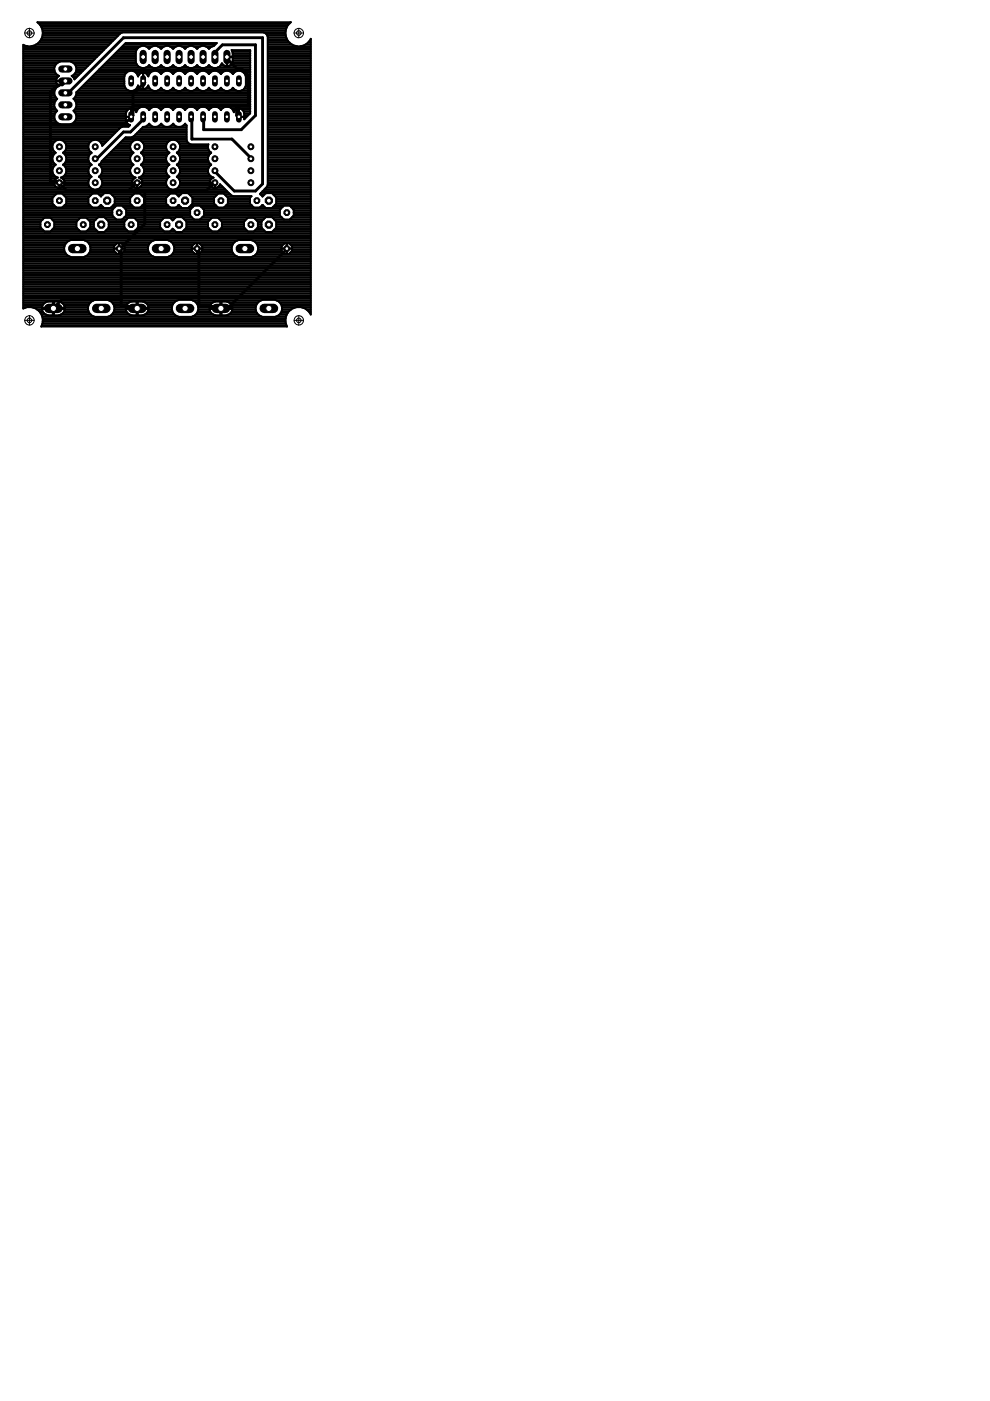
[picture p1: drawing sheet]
<svg xmlns="http://www.w3.org/2000/svg" width="210mm" height="297mm" viewBox="0 0 210 297" stroke-linecap="round" stroke-linejoin="round" font-family="sans-serif">
<g fill="none" stroke="#000" stroke-width=".61">
<path d="M13.9 19.7l.3-.2h.5l11.5-11.5h29.5v31l-1.5 1.5h-4.5l-4-4-.1-.3M13.9 17.2l-.7 .8h-1l-1.5 1.5v19h1.5l2 2h29.5l1.9-1.8M30.4 17.2l.3 .3-2 2h-.5v5l-2 2h-15.5M45.6 12.1l.1-1.1 1.5-1.5h7v15l-3 3h-8v-2.5l-.1-.2M48.1 12.1l.1 .4 2 2h1l1.5 1.5v6.5h-24.5M29.1 38.7l-1.9 1.8M30.4 24.8l.3 .2-3 3h-1.5l-5.5 5.5-.5 .2M40.5 24.8l.2 .2v4.5h8.5l4 4.2M50.2 22.5v2l.5 .3M25.7 59h16.5M30.7 40.5v7l-5 5-.4 .2 .4 .3v12h3l.4 .4M41.8 52.7l.4 .3v12h4.5l.1 .4 .4-.4h1.5l12.1-12.3"/>
<path d="M25.7 63.5h-12.5l-1.9 1.9"/>
</g>
<g fill="none" stroke="#000" stroke-width=".42">
<path d="M4.9 9.8h17.9M4.9 15h6.7M4.9 19.9h6.6M4.9 19.5h6.6M4.9 19.2h6.7M4.9 18.8h6.9M4.9 18.4h7.2M4.9 18.1h7.4M4.9 17.7h7.1M4.9 17.3h7M4.9 16.9h7M4.9 16.6h7.1"/>
<path d="M4.9 16.2h7.5M4.9 15.8h7.1M4.9 15.4h6.8M4.9 14.7h6.6M4.9 14.3h6.6M4.9 13.9h6.8M4.9 13.5h7M4.9 13.2h7.5M4.9 12.8h14.9M4.9 12.4h15.3M4.9 12.1h15.7M4.9 11.7h16"/>
<path d="M4.9 11.3h16.4M4.9 10.9h16.8M4.9 10.6h17.2M4.9 10.2h17.5M5.9 9.8l-1-.3v55.9a2.82 2.82 0 0 1 3.4 .5 2.82 2.82 0 0 1 .4 3.3h52.2a2.82 2.82 0 0 1 1.2-3.8 2.82 2.82 0 0 1 3.8 1.3v-58.5a2.87 2.87 0 0 1-2.2 1.6M6.6 9.8a2.84 2.84 0 0 0 2.4-2.1 2.84 2.84 0 0 0-1.1-3h53.8a2.85 2.85 0 0 0-1.1 3 2.85 2.85 0 0 0 2.4 2.1M7.7 9.4h15.5M8.2 9.1h15.3M8.2 5h53.2M8.5 8.7h15.4M8.5 5.3h52.6M8.7 8.3h15.6"/>
<path d="M8.7 5.7h52.2M8.9 7.9h15.8M8.9 6.1h51.8M9 7.6h16M9 6.4h51.6M9.1 7.2h16.3M9.1 6.8h51.4M11.5 14.3a1.57 1.57 0 0 0 1 1.8l-.5 .4-.1 .6 1.9 .1h-1.9M11.5 14.3l.3-.6 .4-.4 .6-.3h2.1l.6 .3 .5 .4 .2 .6M11.8 18.8a1.56 1.56 0 0 0 .3 2.2l-.6 .9v.6M11.9 17.2v.1M11.9 17.3l.1 .3"/>
<path d="M12 17.6l.5 .6-.7 .6M15.3 13.2h4.1M15.3 16.2h1.1M15.7 15.8h1.1M15.7 16.6h.4M15.8 13.5h3.2M16 15.4h1.2M16 13.9h2.7M16.2 15h1.3M16.2 14.3a1.52 1.52 0 0 1-1 1.8l.6 .7 9.7-9.8 .5-.1h29.9l.4 .1 .5 .8v31.4l-.2 .4-1.5 1.5 .6 .6 .6-.7h1.4l.9 .9v1.3l-.9 .9h-1.4l-.6-.7-.6 .6h-1.3l-.8-.8M16.2 19.9h36.8M16.2 14.7h1.7"/>
<path d="M16.2 14.3h2.1M16.2 19.5h36.8M16.6 19.2h10.6M17 18.8h9.7M17.4 18.4h9.1M17.7 18.1h8.7M18.1 17.7h8.3M18.5 17.3h7.9M18.8 16.9h7.6M19.2 16.6h7.2M19.6 16.2h6.8M20 15.8h6.5"/>
<path d="M20.3 15.4h6.5M20.7 15h6.8M21.1 14.7h31.9M21.5 14.3h8.3M21.8 13.9h7.4M22.2 13.5h6.8M22.6 13.2h6.2M23 12.8h5.8M23.3 12.4h5.5M23.7 12.1h5.1M24.1 11.7h4.7M24.5 11.3h4.3"/>
<path d="M24.8 10.9h4M25.2 10.6h3.8M25.6 10.2h3.7M26 9.8h3.9M26.3 9.4h19.4M28.2 15h4.3M28.4 19.2h3.9M28.8 15.4h1.2M28.9 18.8h.9M29.1 15.8h.4M29.1 18.4h.3M29.3 16.2a1.49 1.49 0 0 0-1.5-1.2 1.49 1.49 0 0 0-1.4 1.2v1.9a1.49 1.49 0 0 0 1.4 1.2 1.49 1.49 0 0 0 1.5-1.2l.1 .3"/>
<path d="M29.3 16.2a1.13 1.13 0 0 1 1.1-.8 1.13 1.13 0 0 1 1 .8M29.3 16.2h.1M30.4 15.4v3.5M30.4 17.2h.1M30.4 18.8h.1M30.4 18.4h.1M30.4 18.1h.1M30.4 17.7h.1M30.4 17.3h.1M30.4 16.9h.1M30.4 16.6h.1M30.4 16.2h.1"/>
<path d="M30.4 15.8h.1M30.4 15.4h.1M30.7 15.4h1.2M30.8 9.8h1.6M30.9 18.8h.9M30.9 14.3h1.4M31.2 15.8h.4M31.3 18.4h.2M31.4 16.2h.1M31.5 10.2h.3M31.5 13.9h.2M33.3 15h1.8"/>
<path d="M33.4 9.8h1.5M33.5 19.2h1.4M33.5 14.3h1.3M33.9 15.4h.5M34 18.8h.3M34 10.2h.3M34 13.9h.3M34.2 15.7a1.49 1.49 0 0 0-1.6-.7 1.49 1.49 0 0 0-1.2 1.2M34.2 15.7a1.51 1.51 0 0 1 2.5 0M34.2 15.7h.1M35.8 15h1.8M35.9 9.8h1.6"/>
<path d="M36 19.2h1.4M36 14.3h1.4M36.4 15.4h.6M36.5 10.2h.4M36.5 18.8h.4M36.6 13.9h.2M36.7 15.7h.1M38.3 15h1.8M38.4 9.8h1.6M38.5 19.2h1.4M38.5 14.3h1.4M39 15.4h.5"/>
<path d="M39.1 10.2h.3M39.1 18.8h.3M39.1 13.9h.3M39.2 15.7a1.5 1.5 0 0 0-2.5 0M39.2 15.7h.1M40.9 15h1.8M41 9.8h1.6M41.1 19.2h1.4M41.1 14.3h1.4M41.5 15.4h.5M41.6 10.2h.4M41.6 18.8h.3"/>
<path d="M41.6 13.9h.3M41.8 15.7a1.5 1.5 0 0 0-2.6 0M41.8 15.7h.1M41.8 15.7a1.48 1.48 0 0 1 2.5 0M43.4 15h1.8M43.5 9.8h1.6M43.6 19.2h1.4M43.6 14.3h1.4M44 15.4h.6M44.1 10.2h.4M44.2 18.8h.3M44.2 13.9h.2"/>
<path d="M44.3 15.7a1.5 1.5 0 0 1 2.5 0M44.3 15.7h.1M46 15h1.8M46.2 19.2h1.3M46.2 14.3h6.8M46.6 15.4h.5M46.7 18.8h.3M46.7 13.9h.9M46.9 15.7a1.5 1.5 0 0 1 2.5 0M46.9 15.7h-.1M47 13.5h.1M48.1 13.9h.1"/>
<path d="M48.1 13.5h.1M48.1 13.2h.1M48.1 12.8h.1M48.1 12.4h.1M48.2 12.1h4.8M48.5 15h1.8M48.7 13.9h4.3M48.7 19.2h1.4M49.1 13.5h3.9M49.1 15.4h.5M49.2 18.8h.4M49.3 10.9h3.7"/>
<path d="M49.3 13.2h3.7M49.3 12.8h3.7M49.3 12.4h3.7M49.3 11.7h3.7M49.3 11.3h3.7M49.4 15.7a1.51 1.51 0 0 1 1.6-.7 1.51 1.51 0 0 1 1.1 1.2v1.9a1.51 1.51 0 0 1-1.2 1.2 1.51 1.51 0 0 1-1.5-.7 1.49 1.49 0 0 1-2.6 0 1.49 1.49 0 0 1-2.5 0 1.48 1.48 0 0 1-2.5 0 1.5 1.5 0 0 1-2.6 0 1.49 1.49 0 0 1-2.5 0 1.49 1.49 0 0 1-2.5 0 1.49 1.49 0 0 1-1.6 .7 1.49 1.49 0 0 1-1.2-1.2 1.12 1.12 0 0 1-.9 .8 1.12 1.12 0 0 1-1.1-.5M49.4 15.7h.1M51 15h2M51.2 19.2h1.8M51.7 15.4h1.3M51.8 18.8h1.2M52 15.8h1"/>
<path d="M52 18.4h1M52.1 16.2h.9M52.1 18.1h.9M52.1 17.7h.9M52.1 17.3h.9M52.1 16.9h.9M52.1 16.6h.9M56.4 7.2h4.1M56.7 7.6h3.9M56.8 9.8h9.1M56.8 15h9.1M56.8 19.9h9.1"/>
<path d="M56.8 19.5h9.1M56.8 19.2h9.1M56.8 18.8h9.1M56.8 18.4h9.1M56.8 18.1h9.1M56.8 17.7h9.1M56.8 17.3h9.1M56.8 16.9h9.1M56.8 16.6h9.1M56.8 16.2h9.1M56.8 15.8h9.1M56.8 15.4h9.1"/>
<path d="M56.8 14.7h9.1M56.8 14.3h9.1M56.8 13.9h9.1M56.8 13.5h9.1M56.8 13.2h9.1M56.8 12.8h9.1M56.8 12.4h9.1M56.8 12.1h9.1M56.8 11.7h9.1M56.8 11.3h9.1M56.8 10.9h9.1M56.8 10.6h9.1"/>
<path d="M56.8 10.2h9.1M56.8 9.4h5.1M56.8 9.1h4.6M56.8 8.7h4.3M56.8 8.3h4.1M56.8 7.9h3.9M64.8 9.4h1.1M65.3 9.1h.6M65.6 8.7h.3M65.8 8.3h.1M4.9 29.7h18M4.9 39.8h7.2"/>
<path d="M4.9 39.4h6.8M4.9 39h6.6M4.9 38.7h6.6M4.9 38.3h6.7M4.9 37.9h7M4.9 37.5h7M4.9 37.1h6.6M4.9 36.8h6.3M4.9 36.4h6.2M4.9 36h6.2M4.9 35.6h6.3M4.9 35.3h6.5"/>
<path d="M4.9 34.9h6.8M4.9 34.5h6.5M4.9 34.1h6.3M4.9 33.8h6.2M4.9 33.4h6.2M4.9 33h6.4M4.9 32.7h6.6M4.9 32.3h6.8M4.9 31.9h6.4M4.9 31.5h6.3M4.9 31.2h6.2M4.9 30.8h6.2"/>
<path d="M4.9 30.4h6.4M4.9 30h6.7M4.9 29.3h18.4M4.9 28.9h18.8M4.9 28.5h19.2M4.9 28.2h19.5M4.9 27.8h19.9M4.9 27.4h20.3M4.9 27h20.7M4.9 26.7h22.5M4.9 26.3h7.7M4.9 25.9h7.1"/>
<path d="M4.9 25.5h6.8M4.9 25.2h6.7M4.9 24.8h6.6M4.9 24.4h6.6M4.9 24h6.8M4.9 23.7h7.1M4.9 23.3h7M4.9 22.9h6.8M4.9 22.5h6.6M4.9 22.2h6.6M4.9 21.8h6.7M4.9 21.4h6.8"/>
<path d="M4.9 21h7.2M4.9 20.7h7M4.9 20.3h6.7M11.1 30.8v.6l.2 .6 .4 .4M11.3 34.5l.4 .4M11.5 38.7h2.2M11.5 38.7v.3M11.5 39l.2 .5 .4 .3M11.5 22.5l.3 .6 .3 .4a1.6 1.6 0 0 0-.6 1.6 1.6 1.6 0 0 0 1.3 1.3h2.1a1.6 1.6 0 0 0 1.3-1.3 1.6 1.6 0 0 0-.6-1.6l.4-.4 .2-.6M11.7 32.4a1.48 1.48 0 0 0-.4 2.1M11.7 34.9h.1a1.48 1.48 0 0 0-.7 1.6 1.48 1.48 0 0 0 1.2 1.2l-.4 .2M11.7 32.4h.1"/>
<path d="M11.9 37.9l-.4 .8M12.1 39.8h.9M12.3 29.7l-.6 .2-.6 .9M12.6 38.7v1.2M12.6 39.8h.1M12.6 39.4h.1M12.6 39h.1M12.9 29.7l.5 .2 .4 .4 .3 .5M13 39.8h6.2M13.3 37.5h6M13.3 37.9h5.7M13.4 32.4h.1"/>
<path d="M13.4 34.9a1.49 1.49 0 0 1 .7 1.6 1.49 1.49 0 0 1-1.2 1.2 1.11 1.11 0 0 1 .8 1M13.4 32.4a1.51 1.51 0 0 1 0 2.5M13.4 34.9h6M13.5 39.4h5.4M13.5 32.3h5.8M13.6 30h5.6M13.6 38.3h5.2M13.7 32.7h5.4M13.7 39l-.3 .5-.4 .3M13.7 39h5M13.7 38.7v.3M13.7 38.7h5"/>
<path d="M13.7 37.1h5.4M13.7 35.3h5.3M13.8 34.5h5.2M13.9 31.9h5M13.9 30.4h5M13.9 33h5M13.9 36.8h4.9M13.9 35.6h4.9M14 34.1h4.8M14 31.5h4.8M14 30.8h4.8M14.1 30.8v.6l-.3 .6-.4 .4"/>
<path d="M14.1 36.4h4.6M14.1 36h4.6M14.1 33.8h4.6M14.1 33.4h4.6M14.1 31.2h4.6M15.1 26.3h12M15.7 21h37.3M15.7 25.9h11.1M15.7 23.7h11.1M15.8 23.3h11.3M15.9 20.7h37.1M16 21.4h37"/>
<path d="M16 25.5h10.7M16 24h10.7M16 22.9h13.5M16.1 20.3h36.9M16.1 21.8h36.9M16.2 25.2h10.5M16.2 24.4h10.5M16.2 22.5v-.6l-.2-.6-.4-.3 .4-.4 .2-1 10.4-10.5h19.4l-.7 .6-.6 .3-.4 .4a1.52 1.52 0 0 0-2.5 0 1.55 1.55 0 0 0-2.6 0 1.55 1.55 0 0 0-2.5 0 1.54 1.54 0 0 0-2.5 0 1.54 1.54 0 0 0-2.6 0 1.58 1.58 0 0 0-1.6-.7 1.58 1.58 0 0 0-1.2 1.3v2.1a1.59 1.59 0 0 0 1.2 1.3 1.59 1.59 0 0 0 1.6-.6 1.57 1.57 0 0 0 2.6 0 1.57 1.57 0 0 0 2.5 0 1.57 1.57 0 0 0 2.5 0 1.57 1.57 0 0 0 2.6 0 1.55 1.55 0 0 0 2.5 0 1.58 1.58 0 0 0 2.8-.4 1.14 1.14 0 0 0 1 .7v-2h1.2a1.45 1.45 0 0 1-.9 1.9l-.2 .1v-2.1h1.1v-.8l-.2-.6h3.9v13.4l-1.2 1.3v-1.4l-.4-.6M16.2 24.8h10.5M16.2 22.5h36.8M16.2 22.2h36.8M18.7 39a1.5 1.5 0 0 0 1.5 1.2 1.5 1.5 0 0 0 1.5-1.2"/>
<path d="M19.4 32.4a1.51 1.51 0 0 0 0 2.5M19.4 34.9a1.49 1.49 0 0 0 0 2.6 1.46 1.46 0 0 0-.7 1.5M19.4 32.4h.1M19.9 29.7a1.49 1.49 0 0 0-1.2 1.1 1.49 1.49 0 0 0 .7 1.6M20.5 29.7l.5 .2 .7 .9M21 34.9a1.47 1.47 0 0 1 0 2.6l.4 .4M21 34.9h7.2M21.1 37.5h7.3M21.2 30h1.4M21.3 39.8h7.3M21.3 37.1h6.6M21.4 35.3h6.5"/>
<path d="M21.4 34.5h6.5M21.4 37.9l.3 .5v.6M21.4 37.9h6.9M21.5 30.4h.7M21.5 39.4h6.7M21.5 36.8h6.2M21.6 34.2l-.6 .7M21.6 35.6h6.1M21.6 38.3h6.5M21.7 30.8h.1M21.7 39h6.3M21.7 38.7h6.3"/>
<path d="M21.7 36.4h5.9M21.7 36h5.9M22 33.8h5.6M22.4 33.4h5.2M22.7 33h5M23.1 32.7h4.9M23.5 32.3h4.7M23.9 31.9h3.9M24.2 31.5h3.5M24.6 31.2h3M25 30.8h2.6M25.4 30.4h2.4"/>
<path d="M25.5 27.1l-3.8 3.7M25.7 30h2.4M26.1 29.7h13.5M26.5 29.3h13.1M26.7 24.8h1.1M26.7 25.5l.4 .8M27.1 26.3l.5 .2M27.6 26.5h.1M27.6 26.5l-.4 .4h-1.2l-.5 .2M27.6 30.8v.6l.2 .6 .5 .4M27.7 34.1l-6.1 .1M27.8 23v1.8"/>
<path d="M27.8 24.4h.1M27.8 24h.1M27.8 23.7h.1M27.8 23.3h.1M28 38.7h2.2M28 38.7a1.14 1.14 0 0 0 1.5 1.1M28.3 32.4a1.48 1.48 0 0 0 0 2.5M28.3 34.9a1.48 1.48 0 0 0-.7 1.6 1.48 1.48 0 0 0 1.2 1.2l-.4 .2M28.3 32.4h.1M28.3 28.9h11.3M28.4 37.9l-.4 .8M28.6 23.3h.5"/>
<path d="M28.7 28.5h10.9M28.8 29.7l-.5 .2-.5 .4-.2 .5M28.9 23.7h.1M29.1 38.7v1.2M29.1 39.8h.1M29.1 39.4h.1M29.1 39h.1M29.1 23.3l-.2 .5a1.13 1.13 0 0 0-1.2-.8 1.13 1.13 0 0 0-1 1v1.5M29.1 23.3a1.51 1.51 0 0 1 2.5 0M29.1 28.2h10.5M29.4 29.7a1.48 1.48 0 0 1 1.2 1.1 1.48 1.48 0 0 1-.7 1.6M29.5 27.8h10.1"/>
<path d="M29.5 39.8h6.1M29.7 37.5h6.1M29.8 37.9h5.7M29.8 27.4h9.8M29.9 32.4h.1M29.9 32.4a1.46 1.46 0 0 1 .4 2.1M29.9 34.9h6M30 39.4h5.4M30 32.3h5.8M30.1 30h5.6M30.1 38.3h5.2M30.2 39h5"/>
<path d="M30.2 32.7h5.4M30.2 38.7l-.2 .6-.5 .5M30.2 38.7h5M30.2 37.1h5.4M30.2 27h9.4M30.2 35.3h5.3M30.3 34.5h5.2M30.3 34.5l-.4 .4a1.48 1.48 0 0 1 .7 1.6 1.48 1.48 0 0 1-1.2 1.2l.6 .4 .2 .6M30.4 31.9h5M30.4 30.4h5M30.4 33h5M30.4 36.8h4.9"/>
<path d="M30.5 35.6h4.8M30.5 34.1h4.8M30.5 31.5h4.8M30.5 30.8h4.7M30.6 36.4h4.6M30.6 36h4.6M30.6 33.8h4.6M30.6 33.4h4.6M30.6 31.2h4.6M31.2 26.7h.8M31.2 22.9h.8M31.6 26.3h.1"/>
<path d="M31.6 23.3h.1M31.6 26.3l-.4 .4-.8 .2-2.1 2-.4 .2h-1.3l-5 5.1M31.6 23.3a1.51 1.51 0 0 1 2.5 0M31.6 26.3l.5 .4M33.7 26.7h.9M33.8 22.9h.7M34.1 26.3h.1M34.1 23.3h.1M34.1 26.3a1.48 1.48 0 0 1-2 .4M34.2 23.3a1.51 1.51 0 0 1 2.5 0M34.2 26.3a1.48 1.48 0 0 0 2.1 .4M35.2 39a1.5 1.5 0 0 0 1.5 1.2 1.5 1.5 0 0 0 1.5-1.2"/>
<path d="M35.5 37.9l-.3 .5v.6M35.5 34.5l.4 .4M35.9 32.4a1.48 1.48 0 0 0-.4 2.1M35.9 34.9a1.47 1.47 0 0 0 0 2.6l-.4 .4M35.9 32.4h.1M36.3 26.7h.8M36.3 22.9h.8M36.4 29.7a1.49 1.49 0 0 0-1.2 1.1 1.49 1.49 0 0 0 .7 1.6M36.7 26.3h.1M36.7 23.3h.1M36.7 26.3l-.4 .4M36.7 23.3a1.51 1.51 0 0 1 2.5 0"/>
<path d="M36.7 26.3l.4 .4M37 29.7l.5 .2 .5 .4 .2 .5M37.1 26.7l.6 .2h.6l.5-.2M37.5 32.4h.1M37.5 32.4a1.51 1.51 0 0 1 0 2.5M37.5 34.9a1.49 1.49 0 0 1 0 2.6l.5 .4M37.5 34.9h7.2M37.6 37.5h7.3M37.6 32.3h7.1M37.7 30h2M37.7 39.8h7.4M37.8 32.7h6.7"/>
<path d="M37.8 37.1h6.6M37.8 35.3h6.6M37.9 34.5h6.5M37.9 37.9h7M38 37.9l.2 .5v.6M38 31.9h6.3M38 30.4h2M38 39.4h6.7M38 33h6.3M38.1 36.8h6.1M38.1 35.6h6.1M38.1 34.1h6.1"/>
<path d="M38.1 38.3h6.5M38.1 31.5h6.1M38.1 30.8h6M38.2 30.8v.6l-.2 .6-.5 .4M38.2 39h6.3M38.2 38.7h6.3M38.2 36.4h5.9M38.2 36h5.9M38.2 33.8h5.9M38.2 33.4h5.9M38.2 31.2h5.9M38.8 26.7h.8"/>
<path d="M38.9 22.9h.7M39.2 26.3h.1M39.2 23.3a1.5 1.5 0 0 1 2.6 0M39.2 26.3l-.4 .4M39.2 23.3h.1M39.3 26.3l.3 .3v3.1l.4 .7 .4 .2h3.8a1.44 1.44 0 0 0 .5 1.8M41.4 22.9h.8M41.8 23.3a1.48 1.48 0 0 1 2.5 0M41.8 23.3h.1M43.9 22.9h.8M44.3 23.3h.1M44.3 23.3a1.5 1.5 0 0 1 2.5 0h.1"/>
<path d="M44.5 38.7v.3M44.5 38.7h1.1v1.2M44.5 39l.2 .5 .4 .3M44.7 32.4a1.51 1.51 0 0 0 0 2.5M44.7 34.9h.1a1.5 1.5 0 0 0-.7 1.5 1.5 1.5 0 0 0 1.2 1.3M44.7 32.4h.1M44.9 37.9l-.4 .8M45.1 39.8h.9M45.3 37.7h.1M45.3 37.7l-.4 .2M45.6 39.8h.1M45.6 39.4h.1"/>
<path d="M45.6 39h.1M46 39.8l.4-.3 .3-.4 2.3 2.3 .4 .2M46 39.8h1.4M46.5 22.9h.7M46.5 39.4h.5M46.8 23.3h.1M49 22.9h4M49.4 23.3h.5M49.5 23.7h.1M50.7 24.8h1.1M50.7 23v1.8M50.7 24.4h.1"/>
<path d="M50.7 24h.1M50.7 23.7h.1M50.7 23.3h.1M51.4 23.3a1.11 1.11 0 0 0-1.8 .5 1.52 1.52 0 0 0-1.2-1.2 1.52 1.52 0 0 0-1.5 .7M51.4 23.3h1.6M51.7 23.7h1.3M51.8 25.2h.1M51.8 24.8h.5M51.8 24.4h.9M51.8 24h1.2M56.5 39.8h9.4M56.7 39.4h9.2"/>
<path d="M56.8 29.7h9.1M56.8 39h9.1M56.8 38.7h9.1M56.8 38.3h9.1M56.8 37.9h9.1M56.8 37.5h9.1M56.8 37.1h9.1M56.8 36.8h9.1M56.8 36.4h9.1M56.8 36h9.1M56.8 35.6h9.1M56.8 35.3h9.1"/>
<path d="M56.8 34.9h9.1M56.8 34.5h9.1M56.8 34.1h9.1M56.8 33.8h9.1M56.8 33.4h9.1M56.8 33h9.1M56.8 32.7h9.1M56.8 32.3h9.1M56.8 31.9h9.1M56.8 31.5h9.1M56.8 31.2h9.1M56.8 30.8h9.1"/>
<path d="M56.8 30.4h9.1M56.8 30h9.1M56.8 29.3h9.1M56.8 28.9h9.1M56.8 28.5h9.1M56.8 28.2h9.1M56.8 27.8h9.1M56.8 27.4h9.1M56.8 27h9.1M56.8 26.7h9.1M56.8 26.3h9.1M56.8 25.9h9.1"/>
<path d="M56.8 25.5h9.1M56.8 25.2h9.1M56.8 24.8h9.1M56.8 24.4h9.1M56.8 24h9.1M56.8 23.7h9.1M56.8 23.3h9.1M56.8 22.9h9.1M56.8 22.5h9.1M56.8 22.2h9.1M56.8 21.8h9.1M56.8 21.4h9.1"/>
<path d="M56.8 21h9.1M56.8 20.7h9.1M56.8 20.3h9.1M4.9 41.6h6.5M4.9 60h61M4.9 59.6h61M4.9 59.2h61M4.9 58.9h61M4.9 58.5h61M4.9 58.1h61M4.9 57.7h61M4.9 57.4h61"/>
<path d="M4.9 57h61M4.9 56.6h61M4.9 56.2h61M4.9 55.9h61M4.9 55.5h61M4.9 55.1h61M4.9 54.7h61M4.9 54.4h9.8M4.9 54h9.3M4.9 53.6h8.9M4.9 53.2h8.8M4.9 52.9h8.7"/>
<path d="M4.9 52.5h8.7M4.9 52.1h8.8M4.9 51.8h8.9M4.9 51.4h9.3M4.9 51h9.9M4.9 50.6h61M4.9 50.2h61M4.9 49.9h61M4.9 49.5h61M4.9 49.1h15.8M4.9 48.7h4.2M4.9 48.4h3.8"/>
<path d="M4.9 48h3.7M4.9 47.6h3.7M4.9 47.2h3.7M4.9 46.9h3.8M4.9 46.5h4.2M4.9 46.1h15.8M4.9 45.8h19M4.9 45.4h18.9M4.9 45h18.9M4.9 44.6h18.9M4.9 44.3h19.1M4.9 43.9h7"/>
<path d="M4.9 43.5h6.6M4.9 43.1h6.2M4.9 42.8h6.2M4.9 42.4h6.2M4.9 42h6.2M4.9 41.3h6.9M4.9 40.9h43.6M4.9 40.5h43.2M4.9 40.1h14.8M11 48.7h5.7M11 46.5h5.7M11.1 43.2v-1.3l.9-.8h1.2l.9 .8v1.3"/>
<path d="M11.1 43.2l.9 .8h1.2l.9-.8M11.4 48.4h4.9M11.4 46.9h4.9M11.5 48h4.7M11.5 47.6h4.7M11.5 47.2h4.7M13.3 43.9h6.2M13.4 41.3h6M13.7 43.5h5.4M13.8 41.6h5.2M13.9 51.7l.5-.5 .6-.3h2.7a1.85 1.85 0 0 1 1.5 1.8 1.85 1.85 0 0 1-1.5 1.8h-2.7a1.85 1.85 0 0 1-1.1-2.8zM14.1 43.1h4.6"/>
<path d="M14.1 42.8h4.6M14.1 42.4h4.6M14.1 42h4.6M18 51h14.6M18.1 54.4h14.4M18.6 51.4h13.3M18.6 48.7h1.8M18.6 54h13.3M18.6 46.5h1.8M18.7 41.9l.9-.8h1.2l.6 .6 .7-.7h1.3l.9 .9v1.3l-.9 .9h-1.3l-.7-.7-.6 .6h-1.2l-.9-.8zM18.9 53.6h5.7M18.9 51.8h5.7"/>
<path d="M19 48.4h1M19 46.9h1M19.1 52.1h5.2M19.1 53.2h5.1M19.1 48h.8M19.1 47.6h.8M19.1 47.2h.8M19.2 52.9h5M19.2 52.5h5M20.7 40.1h15.5M20.9 43.9h.9M21 41.3h.8"/>
<path d="M21.3 43.5h.2M21.4 41.6h.1M22.2 49.1h15.1M22.2 46.1h2M22.6 48.7h4.3M22.6 46.5h2M22.9 48.4h3.6M22.9 46.9h3.6M23.1 48h3.3M23.1 47.6h3.3M23.1 47.2h3.3M23.6 43.9h.8"/>
<path d="M23.7 41.3h4.6M24 43.5h4M24.1 41.6h3.8M24.2 52.7h2.2M24.3 43.1h3.3M24.3 42.8h3.3M24.3 42.4h3.3M24.3 42h3.3M25.3 51.6v2.2M25.3 53.6h.1M25.3 53.2h.1M25.3 52.9h.1"/>
<path d="M25.3 52.5h.1M25.3 52.1h.1M25.3 51.8h.1M25.9 51.8h5.7M25.9 53.6h5.7M25.9 46.5h.9M26.2 43.9h2.1M26.3 52.1h5.2M26.3 53.2h5.2M26.3 46.1h10.9M26.4 52.9h5M26.4 52.5h5"/>
<path d="M26.5 44.3h14M26.7 45.8h13.7M26.8 45.4h13.5M26.8 45h13.5M26.8 44.6h13.5M27.6 43.2v-1.3l.9-.8h1.2l.9 .8v1.3M27.6 43.2l.9 .8h1.2l.9-.8M28.8 48.7h5.7M28.8 46.5h5.7M29.1 48.4h5M29.1 46.9h5M29.3 48h4.7"/>
<path d="M29.3 47.6h4.7M29.3 47.2h4.7M29.8 43.9h6.2M29.9 41.3h6M30.2 43.5h5.4M30.3 41.6h5.2M30.6 43.1h4.6M30.6 42.8h4.6M30.6 42.4h4.6M30.6 42h4.6M31.6 51.7l.6-.5 .6-.3h2.7a1.85 1.85 0 0 1 1.5 1.8 1.85 1.85 0 0 1-1.5 1.8h-2.7a1.85 1.85 0 0 1-1.2-2.8zM34 47l.8-.9h1.2l.6 .6 .7-.7h1.3l.9 1v1.3l-.9 .9h-1.3l-.7-.7-.6 .6h-1.2l-.8-.9z"/>
<path d="M35.2 41.9l.9-.8h1.2l.6 .6 .7-.7h1.3l.9 .9v1.3l-.9 .9h-1.3l-.7-.7-.6 .6h-1.2l-.9-.8zM35.8 51h14.5M35.8 54.4h14.4M36.4 51.4h13.3M36.4 48.7h.5M36.4 46.5h.5M36.4 54h13.3M36.7 51.8h4.4M36.7 53.6h4.4M36.9 52.1h3.9M36.9 53.2h3.8M37 52.9h3.7"/>
<path d="M37 52.5h3.7M37.1 40.1h10.7M37.4 43.9h1M37.5 41.3h.8M37.8 43.5h.2M37.9 41.6h.1M38.7 49.1h17.6M38.7 46.1h2M39.1 48.7h5.5M39.1 46.5h2M39.4 48.4h4.9M39.5 46.9h4.7"/>
<path d="M39.5 48h4.6M39.5 47.6h4.6M39.5 47.2h4.6M40.1 43.9h.8M40.2 41.3h5.8M40.5 43.5h5.2M40.6 41.6h5.1M40.7 52.7h2.2M40.8 43.1h4.6M40.8 42.8h4.6M40.8 42.4h4.6M40.8 42h4.6"/>
<path d="M41.8 51.6v2.2M41.8 53.6h.1M41.8 53.2h.1M41.8 52.9h.1M41.8 52.5h.1M41.8 52.1h.1M41.8 51.8h.1M42.4 51.8h7M42.4 53.6h7M42.4 46.5h2.2M42.7 43.9h3.4M42.8 52.1h6.4"/>
<path d="M42.8 53.2h6.4M42.8 46.1h13.5M42.9 52.9h6.2M42.9 52.5h6.2M43 44.3h16.5M43.2 45.8h16.2M43.2 45.4h16.1M43.2 45h16.1M43.2 44.6h16.1M45.4 43.2v-1.3l.8-.8h1.3l.8 .8v1.3M45.4 43.2l.8 .8h1.3l.8-.8M46.5 48.7h5.7"/>
<path d="M46.5 46.5h5.7M46.9 48.4h5M46.9 46.9h5M47.1 48h4.6M47.1 47.6h4.6M47.1 47.2h4.6M47.6 43.9h6.1M47.6 41.3h1.3M48 43.5h5.3M48 41.6h5.3l-.3 .3v1.3M48.3 43.1h4.7M48.3 42.8h4.7"/>
<path d="M48.3 42.4h4.7M48.3 42h4.7M49.4 51.7l.5-.5 .7-.3h2.7a1.85 1.85 0 0 1 1.4 1.8 1.85 1.85 0 0 1-1.4 1.8h-2.7a1.85 1.85 0 0 1-1.2-2.8zM53.5 51h12.4M53.6 54.4h12.3M54.1 51.4h11.8M54.1 48.7h1.8M54.2 54h11.7M54.2 46.5h1.7M54.5 51.8h5.7M54.5 53.6h5.7M54.5 48.4h1"/>
<path d="M54.5 46.9h1M54.6 53.2h5.2M54.6 52.1h5.2M54.7 48h.7M54.7 47.6h.7M54.7 47.2h.7M54.7 52.9h5M54.7 52.5h5M55.2 43.9h.9M55.3 41.3h.7M55.3 40.9h10.6M55.6 43.5h.1"/>
<path d="M55.6 41.6h.1M55.7 40.5h10.2M56.1 40.1h9.8M57.7 49.1h8.2M57.7 46.1h2.1M57.9 43.9h2M58 41.3h7.9M58.1 48.7h7.8M58.1 46.5h2.1M58.3 43.5h7.6M58.3 41.6h7.6M58.5 48.4h7.4"/>
<path d="M58.5 46.9h7.4M58.6 48h7.3M58.6 47.6h7.3M58.6 47.2h7.3M58.6 43.1h7.3M58.6 42.8h7.3M58.6 42.4h7.3M58.6 42h7.3M59.7 52.7h2.2M60.8 51.6v2.2M60.8 53.6h.1M60.8 53.2h.1"/>
<path d="M60.8 52.9h.1M60.8 52.5h.1M60.8 52.1h.1M60.8 51.8h.1M61.4 51.8h4.5M61.5 53.6h4.4M61.5 46.5h4.4M61.7 43.9h4.2M61.8 52.1h4.1M61.8 53.2h4.1M61.8 46.1h4.1M61.9 52.9h4"/>
<path d="M61.9 52.5h4M62.1 44.3h3.8M62.2 45.8h3.7M62.3 45.4h3.6M62.3 45h3.6M62.3 44.6h3.6M4.9 65.2h.5M4.9 64.9h4.1M4.9 64.5h4.3M4.9 64.1h4.8M4.9 63.7h14.9M4.9 63.4h61"/>
<path d="M4.9 63h61M4.9 62.6h61M4.9 62.2h61M4.9 61.8h61M4.9 61.5h61M4.9 61.1h61M4.9 60.7h61M4.9 60.3h61M7 65.2h1.9M7.9 65.6h1M8.3 66h.7M8.6 66.3h.6"/>
<path d="M8.8 66.7h1M8.9 69h51.8M8.9 67.1h11M9 68.6h51.6M9 67.5h51.6M9.1 68.2h51.4M9.1 67.8h51.4M11.2 66.7h.3M11.2 66.3h.3M11.2 66h.3M11.2 65.6h.3M11.2 65.2h.3"/>
<path d="M11.2 64.9h.3M11.2 64.5h.3M11.2 64.1h.3M12.9 66.7h6.4M13 64.1h6.2M13.4 66.3h5.5M13.4 66.3l.4-.8h-4.9l.2 .6 .3 .4a2.17 2.17 0 0 0 1.8 .3v-2.9a2.08 2.08 0 0 0-1.6 .3 1.31 1.31 0 0 0-.7 1.1h4.9a1.45 1.45 0 0 0-1.4-1.4h-.9v2.9l1.4-.1M13.4 66.3l-.5 .4M13.4 64.5h5.5M13.6 66h5.2M13.7 64.9h5.1M13.7 65.6h5"/>
<path d="M13.7 65.2h5M18.9 64.4l.6-.5 .6-.3h2.7a1.83 1.83 0 0 1 1.5 1.8 1.83 1.83 0 0 1-1.5 1.8h-2.7a1.83 1.83 0 0 1-1.2-2.8zM23.1 67.1h14.6M23.2 63.7h14.3M23.7 66.7h3.8M23.7 64.1h3.7M24 66.3h3M24 64.5h3M24.2 66h2.6M24.2 64.9h2.6M24.3 65.6h2.4M24.3 65.2h2.3"/>
<path d="M27 64.5l.3-.3a2.08 2.08 0 0 1 1.7-.3v2.9a1.71 1.71 0 0 1-2.3-1.1l-.1-.2h4.9l-.3 .8M27 64.5l-.4 .8h4.9a1.45 1.45 0 0 0-1.3-1.4h-1v2.9a2.07 2.07 0 0 0 2-.5M29 66.7h.2M29 66.3h.2M29 66h.2M29 65.6h.2M29 65.2h.2M29 64.9h.2M29 64.5h.2M29 64.1h.2M30.6 66.7h6.4M30.7 64.1h6.3"/>
<path d="M31.2 66.3h5.5M31.2 64.5h5.5M31.4 66h5.1M31.4 64.9h5.1M31.5 65.6h4.9M31.5 65.2h4.9M36.7 64.4l.5-.5 .7-.3h2.7a1.83 1.83 0 0 1 1.5 1.8 1.83 1.83 0 0 1-1.5 1.8h-2.7a1.84 1.84 0 0 1-1.2-2.8zM40.8 67.1h14.6M40.9 63.7h14.4M41.4 66.7h3.9M41.5 64.1h3.7M41.8 66.3h3"/>
<path d="M41.8 64.5h2.9M41.9 66h2.6M42 64.9h2.5M42 65.6h2.4M42 65.2h2.4M44.7 64.5l-.3 .8h4.9a1.41 1.41 0 0 0-1.3-1.4h-1v2.9a2.07 2.07 0 0 0 1.9-.5M44.7 64.5l.4-.3a2.06 2.06 0 0 1 1.6-.3v2.9l-1.4-.1M46.7 66.7h.3M46.7 66.3h.3M46.7 66h.3M46.7 65.6h.3M46.7 65.2h.3"/>
<path d="M46.7 64.9h.3M46.7 64.5h.3M46.7 64.1h.3M48.4 66.7h6.4M48.5 64.1h6.3M48.9 66.3l.4-.8h-4.9l.3 .8 .6 .4M48.9 66.3h5.6M49 64.5h5.4M49.2 66h5.1M49.2 64.9h5.1M49.3 65.6h4.9M49.3 65.2h4.9"/>
<path d="M54.5 64.4l.5-.5 .6-.3h2.8a1.83 1.83 0 0 1 1.4 1.8 1.83 1.83 0 0 1-1.4 1.8h-2.8a1.84 1.84 0 0 1-1.1-2.8zM58.6 67.1h2M58.7 63.7h7.2M59.2 66.7h1.6M59.2 64.1h6.7M59.5 66.3h1.5M59.6 64.5h6.3M59.7 66h1.6M59.7 64.9h6.2M59.8 65.6h1.9M59.8 65.2h2.7M64.1 65.2h1.8"/>
<path d="M64.9 65.6h1M65.4 66h.5M65.7 66.3h.2"/>
<circle cx="10" cy="47.6" r="1.59"/>
<circle cx="17.7" cy="47.6" r="1.59"/>
<circle cx="21.5" cy="47.6" r="1.7"/>
<circle cx="25.3" cy="52.7" r="1.21"/>
<circle cx="25.3" cy="45.1" r="1.6"/>
<circle cx="27.8" cy="47.6" r="1.6"/>
<circle cx="41.8" cy="52.7" r="1.2"/>
<circle cx="41.8" cy="45.1" r="1.59"/>
<circle cx="45.6" cy="47.6" r="1.59"/>
<circle cx="53.2" cy="47.6" r="1.6"/>
<circle cx="57" cy="47.6" r="1.7"/>
<circle cx="60.8" cy="45.1" r="1.59"/>
<circle cx="60.8" cy="52.7" r="1.21"/>
</g>
<path d="M27.8 24.2v1.2" fill="none" stroke="#000" stroke-width="1.2"/>
<circle cx="27.8" cy="24.8" r=".4" fill="#fff" stroke="#000" stroke-width=".21"/>
<path d="M30.4 24.2v1.2" fill="none" stroke="#000" stroke-width="1.2"/>
<circle cx="30.4" cy="24.8" r=".4" fill="#fff" stroke="#000" stroke-width=".21"/>
<path d="M43.1 24.2v1.2" fill="none" stroke="#000" stroke-width="1.2"/>
<circle cx="43.1" cy="24.8" r=".4" fill="#fff" stroke="#000" stroke-width=".21"/>
<path d="M45.6 24.2v1.2" fill="none" stroke="#000" stroke-width="1.2"/>
<circle cx="45.6" cy="24.8" r=".4" fill="#fff" stroke="#000" stroke-width=".21"/>
<path d="M32.9 24.2v1.2" fill="none" stroke="#000" stroke-width="1.2"/>
<circle cx="32.9" cy="24.8" r=".4" fill="#fff" stroke="#000" stroke-width=".21"/>
<path d="M35.4 24.2v1.2" fill="none" stroke="#000" stroke-width="1.2"/>
<circle cx="35.4" cy="24.8" r=".4" fill="#fff" stroke="#000" stroke-width=".21"/>
<path d="M40.5 24.2v1.2" fill="none" stroke="#000" stroke-width="1.2"/>
<circle cx="40.5" cy="24.8" r=".4" fill="#fff" stroke="#000" stroke-width=".21"/>
<path d="M38 24.2v1.2" fill="none" stroke="#000" stroke-width="1.2"/>
<circle cx="38" cy="24.8" r=".4" fill="#fff" stroke="#000" stroke-width=".21"/>
<path d="M48.1 24.2v1.2" fill="none" stroke="#000" stroke-width="1.2"/>
<circle cx="48.1" cy="24.8" r=".4" fill="#fff" stroke="#000" stroke-width=".21"/>
<path d="M50.7 24.2v1.2" fill="none" stroke="#000" stroke-width="1.2"/>
<circle cx="50.7" cy="24.8" r=".4" fill="#fff" stroke="#000" stroke-width=".21"/>
<path d="M50.7 16.6v1.2" fill="none" stroke="#000" stroke-width="1.2"/>
<circle cx="50.7" cy="17.2" r=".4" fill="#fff" stroke="#000" stroke-width=".21"/>
<path d="M48.1 16.6v1.2" fill="none" stroke="#000" stroke-width="1.2"/>
<circle cx="48.1" cy="17.2" r=".4" fill="#fff" stroke="#000" stroke-width=".21"/>
<path d="M45.6 16.6v1.2" fill="none" stroke="#000" stroke-width="1.2"/>
<circle cx="45.6" cy="17.2" r=".4" fill="#fff" stroke="#000" stroke-width=".21"/>
<path d="M43.1 16.6v1.2" fill="none" stroke="#000" stroke-width="1.2"/>
<circle cx="43.1" cy="17.2" r=".4" fill="#fff" stroke="#000" stroke-width=".21"/>
<path d="M40.5 16.6v1.2" fill="none" stroke="#000" stroke-width="1.2"/>
<circle cx="40.5" cy="17.2" r=".4" fill="#fff" stroke="#000" stroke-width=".21"/>
<path d="M38 16.6v1.2" fill="none" stroke="#000" stroke-width="1.2"/>
<circle cx="38" cy="17.2" r=".4" fill="#fff" stroke="#000" stroke-width=".21"/>
<path d="M35.4 16.6v1.2" fill="none" stroke="#000" stroke-width="1.2"/>
<circle cx="35.4" cy="17.2" r=".4" fill="#fff" stroke="#000" stroke-width=".21"/>
<path d="M32.9 16.6v1.2" fill="none" stroke="#000" stroke-width="1.2"/>
<circle cx="32.9" cy="17.2" r=".4" fill="#fff" stroke="#000" stroke-width=".21"/>
<path d="M30.4 16.6v1.2" fill="none" stroke="#000" stroke-width="1.2"/>
<circle cx="30.4" cy="17.2" r=".4" fill="#fff" stroke="#000" stroke-width=".21"/>
<path d="M27.8 16.6v1.2" fill="none" stroke="#000" stroke-width="1.2"/>
<circle cx="27.8" cy="17.2" r=".4" fill="#fff" stroke="#000" stroke-width=".21"/>
<circle cx="29.1" cy="31.1" r=".64" fill="#000" stroke="#000" stroke-width=".21"/>
<circle cx="29.1" cy="31.1" r=".4" fill="#fff" stroke="#000" stroke-width=".21"/>
<circle cx="29.1" cy="33.7" r=".64" fill="#000" stroke="#000" stroke-width=".21"/>
<circle cx="29.1" cy="33.7" r=".4" fill="#fff" stroke="#000" stroke-width=".21"/>
<circle cx="36.7" cy="33.7" r=".64" fill="#000" stroke="#000" stroke-width=".21"/>
<circle cx="36.7" cy="33.7" r=".4" fill="#fff" stroke="#000" stroke-width=".21"/>
<circle cx="36.7" cy="31.1" r=".64" fill="#000" stroke="#000" stroke-width=".21"/>
<circle cx="36.7" cy="31.1" r=".4" fill="#fff" stroke="#000" stroke-width=".21"/>
<circle cx="29.1" cy="36.2" r=".64" fill="#000" stroke="#000" stroke-width=".21"/>
<circle cx="29.1" cy="36.2" r=".4" fill="#fff" stroke="#000" stroke-width=".21"/>
<circle cx="29.1" cy="38.7" r=".64" fill="#000" stroke="#000" stroke-width=".21"/>
<circle cx="29.1" cy="38.7" r=".4" fill="#fff" stroke="#000" stroke-width=".21"/>
<circle cx="36.7" cy="36.2" r=".64" fill="#000" stroke="#000" stroke-width=".21"/>
<circle cx="36.7" cy="36.2" r=".4" fill="#fff" stroke="#000" stroke-width=".21"/>
<circle cx="36.7" cy="38.7" r=".64" fill="#000" stroke="#000" stroke-width=".21"/>
<circle cx="36.7" cy="38.7" r=".4" fill="#fff" stroke="#000" stroke-width=".21"/>
<circle cx="45.6" cy="31.1" r=".64" fill="#000" stroke="#000" stroke-width=".21"/>
<circle cx="45.6" cy="31.1" r=".4" fill="#fff" stroke="#000" stroke-width=".21"/>
<circle cx="45.6" cy="33.7" r=".64" fill="#000" stroke="#000" stroke-width=".21"/>
<circle cx="45.6" cy="33.7" r=".4" fill="#fff" stroke="#000" stroke-width=".21"/>
<circle cx="53.2" cy="33.7" r=".64" fill="#000" stroke="#000" stroke-width=".21"/>
<circle cx="53.2" cy="33.7" r=".4" fill="#fff" stroke="#000" stroke-width=".21"/>
<circle cx="53.2" cy="31.1" r=".64" fill="#000" stroke="#000" stroke-width=".21"/>
<circle cx="53.2" cy="31.1" r=".4" fill="#fff" stroke="#000" stroke-width=".21"/>
<circle cx="45.6" cy="36.2" r=".64" fill="#000" stroke="#000" stroke-width=".21"/>
<circle cx="45.6" cy="36.2" r=".4" fill="#fff" stroke="#000" stroke-width=".21"/>
<circle cx="45.6" cy="38.7" r=".64" fill="#000" stroke="#000" stroke-width=".21"/>
<circle cx="45.6" cy="38.7" r=".4" fill="#fff" stroke="#000" stroke-width=".21"/>
<circle cx="53.2" cy="36.2" r=".64" fill="#000" stroke="#000" stroke-width=".21"/>
<circle cx="53.2" cy="36.2" r=".4" fill="#fff" stroke="#000" stroke-width=".21"/>
<circle cx="53.2" cy="38.7" r=".64" fill="#000" stroke="#000" stroke-width=".21"/>
<circle cx="53.2" cy="38.7" r=".4" fill="#fff" stroke="#000" stroke-width=".21"/>
<circle cx="12.6" cy="31.1" r=".64" fill="#000" stroke="#000" stroke-width=".21"/>
<circle cx="12.6" cy="31.1" r=".4" fill="#fff" stroke="#000" stroke-width=".21"/>
<circle cx="12.6" cy="33.7" r=".64" fill="#000" stroke="#000" stroke-width=".21"/>
<circle cx="12.6" cy="33.7" r=".4" fill="#fff" stroke="#000" stroke-width=".21"/>
<circle cx="20.2" cy="33.7" r=".64" fill="#000" stroke="#000" stroke-width=".21"/>
<circle cx="20.2" cy="33.7" r=".4" fill="#fff" stroke="#000" stroke-width=".21"/>
<circle cx="20.2" cy="31.1" r=".64" fill="#000" stroke="#000" stroke-width=".21"/>
<circle cx="20.2" cy="31.1" r=".4" fill="#fff" stroke="#000" stroke-width=".21"/>
<circle cx="12.6" cy="36.2" r=".64" fill="#000" stroke="#000" stroke-width=".21"/>
<circle cx="12.6" cy="36.2" r=".4" fill="#fff" stroke="#000" stroke-width=".21"/>
<circle cx="12.6" cy="38.7" r=".64" fill="#000" stroke="#000" stroke-width=".21"/>
<circle cx="12.6" cy="38.7" r=".4" fill="#fff" stroke="#000" stroke-width=".21"/>
<circle cx="20.2" cy="36.2" r=".64" fill="#000" stroke="#000" stroke-width=".21"/>
<circle cx="20.2" cy="36.2" r=".4" fill="#fff" stroke="#000" stroke-width=".21"/>
<circle cx="20.2" cy="38.7" r=".64" fill="#000" stroke="#000" stroke-width=".21"/>
<circle cx="20.2" cy="38.7" r=".4" fill="#fff" stroke="#000" stroke-width=".21"/>
<path d="M13.1 24.8h1.5" fill="none" stroke="#000" stroke-width="1.5"/>
<circle cx="13.9" cy="24.8" r=".51" fill="#fff" stroke="#000" stroke-width=".21"/>
<path d="M13.1 22.2h1.5" fill="none" stroke="#000" stroke-width="1.5"/>
<circle cx="13.9" cy="22.2" r=".51" fill="#fff" stroke="#000" stroke-width=".21"/>
<path d="M13.1 19.7h1.5" fill="none" stroke="#000" stroke-width="1.5"/>
<circle cx="13.9" cy="19.7" r=".51" fill="#fff" stroke="#000" stroke-width=".21"/>
<path d="M13.1 17.2h1.5" fill="none" stroke="#000" stroke-width="1.5"/>
<circle cx="13.9" cy="17.2" r=".51" fill="#fff" stroke="#000" stroke-width=".21"/>
<path d="M13.1 14.6h1.5" fill="none" stroke="#000" stroke-width="1.5"/>
<circle cx="13.9" cy="14.6" r=".51" fill="#fff" stroke="#000" stroke-width=".21"/>
<circle cx="25.3" cy="52.7" r=".66" fill="#000" stroke="#000" stroke-width=".21"/>
<circle cx="25.3" cy="52.7" r=".4" fill="#fff" stroke="#000" stroke-width=".21"/>
<circle cx="25.3" cy="45.1" r=".66" fill="#000" stroke="#000" stroke-width=".21"/>
<circle cx="25.3" cy="45.1" r=".4" fill="#fff" stroke="#000" stroke-width=".21"/>
<path d="M10.3 65.4h2" fill="none" stroke="#000" stroke-width="2"/>
<circle cx="11.3" cy="65.4" r=".66" fill="#fff" stroke="#000" stroke-width=".21"/>
<path d="M15.4 52.7h2" fill="none" stroke="#000" stroke-width="2"/>
<circle cx="16.4" cy="52.7" r=".66" fill="#fff" stroke="#000" stroke-width=".21"/>
<path d="M20.5 65.4h2" fill="none" stroke="#000" stroke-width="2"/>
<circle cx="21.5" cy="65.4" r=".66" fill="#fff" stroke="#000" stroke-width=".21"/>
<path d="M28.1 65.4h2" fill="none" stroke="#000" stroke-width="2"/>
<circle cx="29.1" cy="65.4" r=".66" fill="#fff" stroke="#000" stroke-width=".21"/>
<path d="M33.2 52.7h2" fill="none" stroke="#000" stroke-width="2"/>
<circle cx="34.2" cy="52.7" r=".66" fill="#fff" stroke="#000" stroke-width=".21"/>
<path d="M38.2 65.4h2" fill="none" stroke="#000" stroke-width="2"/>
<circle cx="39.2" cy="65.4" r=".66" fill="#fff" stroke="#000" stroke-width=".21"/>
<circle cx="41.8" cy="52.7" r=".66" fill="#000" stroke="#000" stroke-width=".21"/>
<circle cx="41.8" cy="52.7" r=".4" fill="#fff" stroke="#000" stroke-width=".21"/>
<circle cx="41.8" cy="45.1" r=".66" fill="#000" stroke="#000" stroke-width=".21"/>
<circle cx="41.8" cy="45.1" r=".4" fill="#fff" stroke="#000" stroke-width=".21"/>
<circle cx="29.1" cy="42.5" r=".66" fill="#000" stroke="#000" stroke-width=".21"/>
<circle cx="29.1" cy="42.5" r=".4" fill="#fff" stroke="#000" stroke-width=".21"/>
<circle cx="36.7" cy="42.5" r=".66" fill="#000" stroke="#000" stroke-width=".21"/>
<circle cx="36.7" cy="42.5" r=".4" fill="#fff" stroke="#000" stroke-width=".21"/>
<circle cx="35.4" cy="47.6" r=".66" fill="#000" stroke="#000" stroke-width=".21"/>
<circle cx="35.4" cy="47.6" r=".4" fill="#fff" stroke="#000" stroke-width=".21"/>
<circle cx="27.8" cy="47.6" r=".66" fill="#000" stroke="#000" stroke-width=".21"/>
<circle cx="27.8" cy="47.6" r=".4" fill="#fff" stroke="#000" stroke-width=".21"/>
<circle cx="12.6" cy="42.5" r=".66" fill="#000" stroke="#000" stroke-width=".21"/>
<circle cx="12.6" cy="42.5" r=".4" fill="#fff" stroke="#000" stroke-width=".21"/>
<circle cx="20.2" cy="42.5" r=".66" fill="#000" stroke="#000" stroke-width=".21"/>
<circle cx="20.2" cy="42.5" r=".4" fill="#fff" stroke="#000" stroke-width=".21"/>
<path d="M45.9 65.4h1.9" fill="none" stroke="#000" stroke-width="2"/>
<circle cx="46.8" cy="65.4" r=".66" fill="#fff" stroke="#000" stroke-width=".21"/>
<path d="M50.9 52.7h2" fill="none" stroke="#000" stroke-width="2"/>
<circle cx="51.9" cy="52.7" r=".66" fill="#fff" stroke="#000" stroke-width=".21"/>
<path d="M56 65.4h2" fill="none" stroke="#000" stroke-width="2"/>
<circle cx="57" cy="65.4" r=".66" fill="#fff" stroke="#000" stroke-width=".21"/>
<circle cx="60.8" cy="52.7" r=".66" fill="#000" stroke="#000" stroke-width=".21"/>
<circle cx="60.8" cy="52.7" r=".4" fill="#fff" stroke="#000" stroke-width=".21"/>
<circle cx="60.8" cy="45.1" r=".66" fill="#000" stroke="#000" stroke-width=".21"/>
<circle cx="60.8" cy="45.1" r=".4" fill="#fff" stroke="#000" stroke-width=".21"/>
<circle cx="46.8" cy="42.5" r=".66" fill="#000" stroke="#000" stroke-width=".21"/>
<circle cx="46.8" cy="42.5" r=".4" fill="#fff" stroke="#000" stroke-width=".21"/>
<circle cx="54.5" cy="42.5" r=".66" fill="#000" stroke="#000" stroke-width=".21"/>
<circle cx="54.5" cy="42.5" r=".4" fill="#fff" stroke="#000" stroke-width=".21"/>
<circle cx="53.2" cy="47.6" r=".66" fill="#000" stroke="#000" stroke-width=".21"/>
<circle cx="53.2" cy="47.6" r=".4" fill="#fff" stroke="#000" stroke-width=".21"/>
<circle cx="45.6" cy="47.6" r=".66" fill="#000" stroke="#000" stroke-width=".21"/>
<circle cx="45.6" cy="47.6" r=".4" fill="#fff" stroke="#000" stroke-width=".21"/>
<circle cx="17.7" cy="47.6" r=".66" fill="#000" stroke="#000" stroke-width=".21"/>
<circle cx="17.7" cy="47.6" r=".4" fill="#fff" stroke="#000" stroke-width=".21"/>
<circle cx="10.1" cy="47.6" r=".66" fill="#000" stroke="#000" stroke-width=".21"/>
<circle cx="10.1" cy="47.6" r=".4" fill="#fff" stroke="#000" stroke-width=".21"/>
<circle cx="22.7" cy="42.5" r=".83" fill="#000" stroke="#000" stroke-width=".21"/>
<circle cx="22.7" cy="42.5" r=".51" fill="#fff" stroke="#000" stroke-width=".21"/>
<circle cx="39.2" cy="42.5" r=".83" fill="#000" stroke="#000" stroke-width=".21"/>
<circle cx="39.2" cy="42.5" r=".51" fill="#fff" stroke="#000" stroke-width=".21"/>
<circle cx="57" cy="42.5" r=".83" fill="#000" stroke="#000" stroke-width=".21"/>
<circle cx="57" cy="42.5" r=".51" fill="#fff" stroke="#000" stroke-width=".21"/>
<circle cx="21.5" cy="47.6" r=".83" fill="#000" stroke="#000" stroke-width=".21"/>
<circle cx="21.5" cy="47.6" r=".51" fill="#fff" stroke="#000" stroke-width=".21"/>
<circle cx="38" cy="47.6" r=".83" fill="#000" stroke="#000" stroke-width=".21"/>
<circle cx="38" cy="47.6" r=".51" fill="#fff" stroke="#000" stroke-width=".21"/>
<circle cx="57" cy="47.6" r=".83" fill="#000" stroke="#000" stroke-width=".21"/>
<circle cx="57" cy="47.6" r=".51" fill="#fff" stroke="#000" stroke-width=".21"/>
<path d="M30.4 11.3v1.5" fill="none" stroke="#000" stroke-width="1.5"/>
<circle cx="30.4" cy="12.1" r=".51" fill="#fff" stroke="#000" stroke-width=".21"/>
<path d="M32.9 11.3v1.5" fill="none" stroke="#000" stroke-width="1.5"/>
<circle cx="32.9" cy="12.1" r=".51" fill="#fff" stroke="#000" stroke-width=".21"/>
<path d="M35.4 11.3v1.5" fill="none" stroke="#000" stroke-width="1.5"/>
<circle cx="35.4" cy="12.1" r=".51" fill="#fff" stroke="#000" stroke-width=".21"/>
<path d="M38 11.3v1.5" fill="none" stroke="#000" stroke-width="1.5"/>
<circle cx="38" cy="12.1" r=".51" fill="#fff" stroke="#000" stroke-width=".21"/>
<path d="M40.5 11.3v1.5" fill="none" stroke="#000" stroke-width="1.5"/>
<circle cx="40.5" cy="12.1" r=".51" fill="#fff" stroke="#000" stroke-width=".21"/>
<path d="M43.1 11.3v1.5" fill="none" stroke="#000" stroke-width="1.5"/>
<circle cx="43.1" cy="12.1" r=".51" fill="#fff" stroke="#000" stroke-width=".21"/>
<path d="M45.6 11.3v1.5" fill="none" stroke="#000" stroke-width="1.5"/>
<circle cx="45.6" cy="12.1" r=".51" fill="#fff" stroke="#000" stroke-width=".21"/>
<path d="M48.1 11.3v1.5" fill="none" stroke="#000" stroke-width="1.5"/>
<circle cx="48.1" cy="12.1" r=".51" fill="#fff" stroke="#000" stroke-width=".21"/>
<g fill="none" stroke="#000" stroke-width=".21">
<path d="M5.2 7h2.1M6.2 6v2M62.3 7h2.1M63.4 6v2M5.2 67.9h2.1M6.2 66.9v2M62.3 67.9h2.1M63.4 66.9v2"/>
<circle cx="6.2" cy="7" r=".99"/>
<circle cx="6.2" cy="7" r=".49"/>
<circle cx="63.4" cy="7" r=".99"/>
<circle cx="63.4" cy="7" r=".49"/>
<circle cx="6.2" cy="67.9" r=".99"/>
<circle cx="6.2" cy="67.9" r=".49"/>
<circle cx="63.4" cy="67.9" r=".99"/>
<circle cx="63.4" cy="67.9" r=".49"/>
</g>
</svg>
